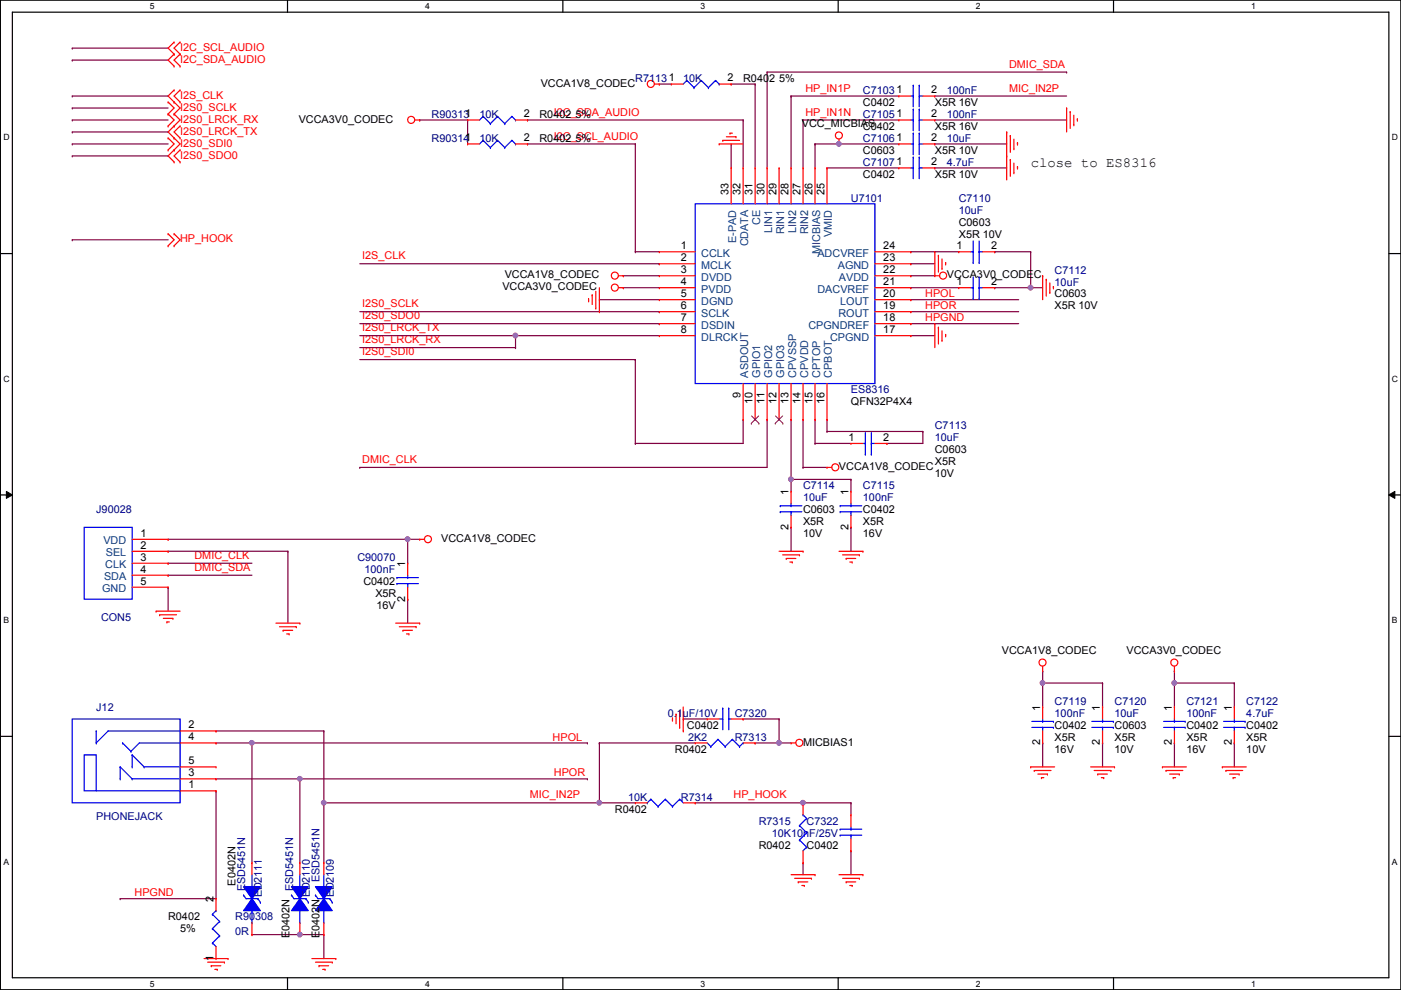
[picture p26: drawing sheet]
<svg xmlns="http://www.w3.org/2000/svg" width="297mm" height="210mm" viewBox="0 0 297 210" stroke-linecap="round" stroke-linejoin="round" font-family="sans-serif">
<defs><g id="words">
<text font-size="3" x="218.5" y="35.4">close to ES8316</text>
<g font-size="2.3" fill="#f00">
<text x="38.2" y="10.8">I2C_SCL_AUDIO</text>
<text x="38.2" y="13.3">I2C_SDA_AUDIO</text>
<text x="213.9" y="14.4">DMIC_SDA</text>
<text x="38.2" y="20.9">I2S_CLK</text>
<text x="38.2" y="23.5">I2S0_SCLK</text>
<text x="170.8" y="19.4">HP_IN1P</text>
<text x="213.9" y="19.4">MIC_IN2P</text>
<text x="38.2" y="28.5">I2S0_LRCK_TX</text>
<text x="38.2" y="26">I2S0_LRCK_RX</text>
<text x="117.4" y="29.6">I2C_SCL_AUDIO</text>
<text x="117.4" y="24.5">I2C_SDA_AUDIO</text>
<text x="170.8" y="24.5">HP_IN1N</text>
<text x="38.2" y="33.6">I2S0_SDO0</text>
<text x="38.2" y="31.1">I2S0_SDI0</text>
<text x="38.2" y="51.4">HP_HOOK</text>
<text x="76.8" y="55">I2S_CLK</text>
<text x="76.8" y="65.2">I2S0_SCLK</text>
<text x="196.2" y="63">HPOL</text>
<text x="196.2" y="65.6">HPOR</text>
<text x="76.8" y="70.2">I2S0_LRCK_TX</text>
<text x="76.8" y="67.7">I2S0_SDO0</text>
<text x="196.2" y="68.1">HPGND</text>
<text x="76.8" y="75.3">I2S0_SDI0</text>
<text x="76.8" y="72.8">I2S0_LRCK_RX</text>
<text x="76.8" y="98.2">DMIC_CLK</text>
<text x="41.2" y="118.5">DMIC_CLK</text>
<text x="41.2" y="121">DMIC_SDA</text>
<text x="117.2" y="157">HPOL</text>
<text x="117.4" y="164.6">HPOR</text>
<text x="112.3" y="169.3">MIC_IN2P</text>
<text x="155.5" y="169.3">HP_HOOK</text>
<text x="28.5" y="190">HPGND</text>
</g>
<g font-size="2.3" fill="#000080">
<text x="134.7" y="17.4">R71131</text>
<text x="144.9" y="17.4">10K</text>
<text x="183" y="19.9">C71031</text>
<text x="200.7" y="19.9">100nF</text>
<text x="91.5" y="25">R903131</text>
<text x="101.7" y="25">10K</text>
<text x="183" y="25">C71051</text>
<text x="200.7" y="25">100nF</text>
<text x="91.5" y="30.1">R903141</text>
<text x="101.7" y="30.1">10K</text>
<text x="183" y="35.1">C71071</text>
<text x="183" y="30.1">C71061</text>
<text x="200.7" y="35.1">4.7uF</text>
<text x="200.7" y="30.1">10uF</text>
<text x="180.4" y="42.8">U7101</text>
<text x="203.3" y="42.8">C7110</text>
<text x="203.3" y="45.3">10uF</text>
<text x="223.6" y="58">C7112</text>
<text x="223.6" y="60.5">10uF</text>
<text x="180.4" y="83.4">ES8316</text>
<text x="198.2" y="91">C7113</text>
<text x="198.2" y="93.6">10uF</text>
<text x="170.3" y="103.7">C7114</text>
<text x="170.3" y="106.3">10uF</text>
<text x="183" y="103.7">C7115</text>
<text x="183" y="106.3">100nF</text>
<text x="20.4" y="108.8">J90028</text>
<text x="75.8" y="119">C90070</text>
<text x="77.3" y="121.5">100nF</text>
<text x="21.4" y="131.7">CON5</text>
<text x="223.6" y="149.4">C7119</text>
<text x="236.3" y="149.4">C7120</text>
<text x="251.5" y="149.4">C7121</text>
<text x="264.2" y="149.4">C7122</text>
<text x="20.4" y="150.7">J12</text>
<text x="141.6" y="152">0.1uF/10V</text>
<text x="155.8" y="152">C7320</text>
<text x="223.6" y="152">100nF</text>
<text x="236.3" y="152">10uF</text>
<text x="251.5" y="152">100nF</text>
<text x="264.2" y="152">4.7uF</text>
<text x="145.9" y="157.1">2K2</text>
<text x="155.8" y="157.1">R7313</text>
<text x="20.4" y="173.8">PHONEJACK</text>
<text x="133.2" y="169.8">10K</text>
<text x="144.4" y="169.8">R7314</text>
<text x="160.9" y="174.8">R7315</text>
<text x="163.7" y="177.4">10K10nF/25V</text>
<text x="171" y="174.8">C7322</text>
<text x="52" y="189" transform="rotate(-90 52 189)">ESD5451N</text>
<text x="55.5" y="190.3" transform="rotate(-90 55.5 190.3)">ED2111</text>
<text x="62.1" y="189" transform="rotate(-90 62.1 189)">ESD5451N</text>
<text x="65.7" y="190.3" transform="rotate(-90 65.7 190.3)">ED2110</text>
<text x="67.7" y="187" transform="rotate(-90 67.7 187)">ESD5451N</text>
<text x="70.8" y="190.3" transform="rotate(-90 70.8 190.3)">ED2109</text>
<text x="49.9" y="195.2">R90308</text>
<text x="49.9" y="198.2">0R</text>
</g>
<g font-size="2.3">
<text x="154.3" y="17.3">2</text>
<text x="157.6" y="17.4">R0402 5%</text>
<text x="114.6" y="18.4">VCCA1V8_CODEC</text>
<text x="183" y="22.4">C0402</text>
<text x="197.4" y="19.8">2</text>
<text x="198.2" y="22.4">X5R 16V</text>
<text x="63.3" y="26">VCCA3V0_CODEC</text>
<text x="111.1" y="24.9">2</text>
<text x="111.1" y="30">2</text>
<text x="114.4" y="25">R0402 5%</text>
<text x="170" y="27">VCC_MICBIAS</text>
<text x="183" y="27.5">C0402</text>
<text x="197.4" y="24.9">2</text>
<text x="197.4" y="30">2</text>
<text x="198.2" y="27.5">X5R 16V</text>
<text x="114.4" y="30.1">R0402 5%</text>
<text x="183" y="32.6">C0603</text>
<text x="197.4" y="35.1">2</text>
<text x="198.2" y="32.6">X5R 10V</text>
<text x="154.5" y="41.4" transform="rotate(-90 154.5 41.4)">33</text>
<text x="157" y="41.4" transform="rotate(-90 157 41.4)">32</text>
<text x="159.6" y="41.4" transform="rotate(-90 159.6 41.4)">31</text>
<text x="162.1" y="41.4" transform="rotate(-90 162.1 41.4)">30</text>
<text x="164.6" y="41.4" transform="rotate(-90 164.6 41.4)">29</text>
<text x="167.2" y="41.4" transform="rotate(-90 167.2 41.4)">28</text>
<text x="169.7" y="41.4" transform="rotate(-90 169.7 41.4)">27</text>
<text x="172.3" y="41.4" transform="rotate(-90 172.3 41.4)">26</text>
<text x="174.8" y="41.4" transform="rotate(-90 174.8 41.4)">25</text>
<text x="183" y="37.7">C0402</text>
<text x="198.2" y="37.7">X5R 10V</text>
<text x="203.3" y="47.8">C0603</text>
<text x="144.4" y="52.8">1</text>
<text x="187.3" y="52.8">24</text>
<text x="202.8" y="52.8">1</text>
<text x="203.3" y="50.4">X5R 10V</text>
<text x="210.1" y="52.8">2</text>
<text x="107" y="59">VCCA1V8_CODEC</text>
<text x="144.4" y="55.4">2</text>
<text x="144.4" y="57.9">3</text>
<text x="187.3" y="57.9">22</text>
<text x="187.3" y="55.4">23</text>
<text x="200.7" y="59">VCCA3V0_CODEC</text>
<text x="106.5" y="61.6">VCCA3V0_CODEC</text>
<text x="144.4" y="60.5">4</text>
<text x="144.4" y="63">5</text>
<text x="144.4" y="65.5">6</text>
<text x="187.3" y="65.5">19</text>
<text x="187.3" y="63">20</text>
<text x="187.3" y="60.5">21</text>
<text x="202.8" y="60.5">1</text>
<text x="210.1" y="60.5">2</text>
<text x="223.6" y="63.1">C0603</text>
<text x="223.6" y="65.6">X5R 10V</text>
<text x="144.4" y="68.1">7</text>
<text x="144.4" y="70.6">8</text>
<text x="187.3" y="70.6">17</text>
<text x="187.3" y="68.1">18</text>
<text x="157" y="84.4" transform="rotate(-90 157 84.4)">9</text>
<text x="159.6" y="85.6" transform="rotate(-90 159.6 85.6)">10</text>
<text x="162.1" y="85.6" transform="rotate(-90 162.1 85.6)">11</text>
<text x="164.6" y="85.6" transform="rotate(-90 164.6 85.6)">12</text>
<text x="167.2" y="85.6" transform="rotate(-90 167.2 85.6)">13</text>
<text x="169.7" y="85.6" transform="rotate(-90 169.7 85.6)">14</text>
<text x="172.3" y="85.6" transform="rotate(-90 172.3 85.6)">15</text>
<text x="174.8" y="85.6" transform="rotate(-90 174.8 85.6)">16</text>
<text x="180.4" y="85.9">QFN32P4X4</text>
<text x="179.9" y="93.5">1</text>
<text x="187.3" y="93.5">2</text>
<text x="177.9" y="99.7">VCCA1V8_CODEC</text>
<text x="198.2" y="96.1">C0603</text>
<text x="198.2" y="98.6">X5R</text>
<text x="198.2" y="101.2">10V</text>
<text x="167.2" y="104.9" transform="rotate(-90 167.2 104.9)">1</text>
<text x="179.9" y="104.9" transform="rotate(-90 179.9 104.9)">1</text>
<text x="29.8" y="113.8">1</text>
<text x="167.2" y="112.3" transform="rotate(-90 167.2 112.3)">2</text>
<text x="170.3" y="108.8">C0603</text>
<text x="170.3" y="111.3">X5R</text>
<text x="170.3" y="113.9">10V</text>
<text x="179.9" y="112.3" transform="rotate(-90 179.9 112.3)">2</text>
<text x="183" y="108.8">C0402</text>
<text x="183" y="111.3">X5R</text>
<text x="183" y="113.9">16V</text>
<text x="29.8" y="116.3">2</text>
<text x="29.8" y="118.9">3</text>
<text x="93.6" y="114.9">VCCA1V8_CODEC</text>
<text x="29.8" y="121.4">4</text>
<text x="29.8" y="124">5</text>
<text x="77" y="124">C0402</text>
<text x="85.9" y="120.2" transform="rotate(-90 85.9 120.2)">1</text>
<text x="79.6" y="126.6">X5R</text>
<text x="79.8" y="129.1">16V</text>
<text x="85.9" y="127.6" transform="rotate(-90 85.9 127.6)">2</text>
<text x="212.4" y="138.8">VCCA1V8_CODEC</text>
<text x="238.8" y="138.8">VCCA3V0_CODEC</text>
<text x="40" y="154.4">2</text>
<text x="145.6" y="154.5">C0402</text>
<text x="220.5" y="150.7" transform="rotate(-90 220.5 150.7)">1</text>
<text x="223.6" y="154.5">C0402</text>
<text x="233.2" y="150.7" transform="rotate(-90 233.2 150.7)">1</text>
<text x="236.3" y="154.5">C0603</text>
<text x="248.5" y="150.7" transform="rotate(-90 248.5 150.7)">1</text>
<text x="251.5" y="154.5">C0402</text>
<text x="261.2" y="150.7" transform="rotate(-90 261.2 150.7)">1</text>
<text x="264.2" y="154.5">C0402</text>
<text x="40" y="157">4</text>
<text x="143.1" y="159.6">R0402</text>
<text x="170.3" y="158.1">MICBIAS1</text>
<text x="220.5" y="158" transform="rotate(-90 220.5 158)">2</text>
<text x="223.6" y="157.1">X5R</text>
<text x="223.6" y="159.6">16V</text>
<text x="233.2" y="158" transform="rotate(-90 233.2 158)">2</text>
<text x="236.3" y="157.1">X5R</text>
<text x="236.3" y="159.6">10V</text>
<text x="248.5" y="158" transform="rotate(-90 248.5 158)">2</text>
<text x="251.5" y="157.1">X5R</text>
<text x="251.5" y="159.6">16V</text>
<text x="261.2" y="158" transform="rotate(-90 261.2 158)">2</text>
<text x="264.2" y="157.1">X5R</text>
<text x="264.2" y="159.6">10V</text>
<text x="40" y="162.1">5</text>
<text x="40" y="164.6">3</text>
<text x="40" y="167.1">1</text>
<text x="130.4" y="172.3">R0402</text>
<text x="160.9" y="179.9">R0402</text>
<text x="171" y="179.9">C0402</text>
<text x="45.3" y="191.3" transform="rotate(-90 45.3 191.3)">2</text>
<text x="50" y="187.7" transform="rotate(-90 50 187.7)">E0402N</text>
<text x="35.6" y="195.2">R0402</text>
<text x="38.2" y="197.7">5%</text>
<text x="45.3" y="203.8" transform="rotate(-90 45.3 203.8)">1</text>
<text x="61.4" y="198.9" transform="rotate(-90 61.4 198.9)">E0402N</text>
<text x="67.7" y="198.9" transform="rotate(-90 67.7 198.9)">E0402N</text>
</g>
<g font-size="2.3" fill="#004080">
<text x="161.2" y="47.7" transform="rotate(-90 161.2 47.7)">CE</text>
<text x="156.1" y="51.5" transform="rotate(-90 156.1 51.5)">E-PAD</text>
<text x="158.6" y="52.2" transform="rotate(-90 158.6 52.2)">CDATA</text>
<text x="163.7" y="49.3" transform="rotate(-90 163.7 49.3)">LIN1</text>
<text x="166.2" y="49.7" transform="rotate(-90 166.2 49.7)">RIN1</text>
<text x="168.8" y="49.3" transform="rotate(-90 168.8 49.3)">LIN2</text>
<text x="171.3" y="49.7" transform="rotate(-90 171.3 49.7)">RIN2</text>
<text x="173.9" y="53.9" transform="rotate(-90 173.9 53.9)">MICBIAS</text>
<text x="176.4" y="50.2" transform="rotate(-90 176.4 50.2)">VMID</text>
<text x="148.7" y="54.4">CCLK</text>
<text x="148.7" y="57">MCLK</text>
<text x="148.7" y="59.5">DVDD</text>
<text x="173.3" y="54.4">ADCVREF</text>
<text x="177.6" y="57">AGND</text>
<text x="177.9" y="59.5">AVDD</text>
<text x="148.7" y="62.1">PVDD</text>
<text x="148.7" y="64.6">DGND</text>
<text x="173.3" y="62.1">DACVREF</text>
<text x="178.1" y="64.6">LOUT</text>
<text x="148.7" y="67.1">SCLK</text>
<text x="148.7" y="69.7">DSDIN</text>
<text x="171.4" y="69.7">CPGNDREF</text>
<text x="177.8" y="67.1">ROUT</text>
<text x="148.7" y="72.2">DLRCK</text>
<text x="176" y="72.2">CPGND</text>
<text x="158.6" y="80.1" transform="rotate(-90 158.6 80.1)">ASDOUT</text>
<text x="161.2" y="80.1" transform="rotate(-90 161.2 80.1)">GPIO1</text>
<text x="163.7" y="80.1" transform="rotate(-90 163.7 80.1)">GPIO2</text>
<text x="166.2" y="80.1" transform="rotate(-90 166.2 80.1)">GPIO3</text>
<text x="168.8" y="80.1" transform="rotate(-90 168.8 80.1)">CPVSSP</text>
<text x="171.3" y="80.1" transform="rotate(-90 171.3 80.1)">CPVDD</text>
<text x="173.9" y="80.1" transform="rotate(-90 173.9 80.1)">CPTOP</text>
<text x="176.4" y="80.1" transform="rotate(-90 176.4 80.1)">CPBOT</text>
<text x="21.9" y="115.4">VDD</text>
<text x="22.4" y="117.9">SEL</text>
<text x="21.7" y="125.6">GND</text>
<text x="22.1" y="123">SDA</text>
<text x="22.3" y="120.5">CLK</text>
</g>
<g font-size="1.8">
<text x="31.8" y="1.9">5</text>
<text x="90.1" y="1.9">4</text>
<text x="148.5" y="1.9">3</text>
<text x="206.9" y="1.9">2</text>
<text x="265.3" y="1.9">1</text>
<text x=".7" y="29.8">D</text>
<text x="295.1" y="29.8">D</text>
<text x=".7" y="80.9">C</text>
<text x="295.1" y="80.9">C</text>
<text x=".7" y="132.1">B</text>
<text x="295.1" y="132.1">B</text>
<text x=".7" y="183.3">A</text>
<text x="295.1" y="183.3">A</text>
<text x="31.8" y="209.2">5</text>
<text x="90.1" y="209.2">4</text>
<text x="148.5" y="209.2">3</text>
<text x="206.9" y="209.2">2</text>
<text x="265.3" y="209.2">1</text>
</g>
</g></defs>
<path d="M.1 0h296.9v209.8h-296.9zM2.6 2.6h291.9v204.7h-291.9z" fill="none" stroke="#000" stroke-width=".25"/>
<g fill="#fff">
<path d="M31.8 .3h1v2h-1z"/>
<path d="M31.8 207.6h1v1.9h-1z"/>
</g>
<path d="M61 0v2.6M61 207.3v2.5" fill="none" stroke="#000" stroke-width=".25"/>
<g fill="#fff">
<path d="M90.1 .3h1v2h-1z"/>
<path d="M90.1 207.6h1v1.9h-1z"/>
</g>
<path d="M119.3 0v2.6M119.3 207.3v2.5" fill="none" stroke="#000" stroke-width=".25"/>
<g fill="#fff">
<path d="M148.5 .3h1v2h-1z"/>
<path d="M148.5 207.6h1v1.9h-1z"/>
</g>
<path d="M177.7 0v2.6M177.7 207.3v2.5" fill="none" stroke="#000" stroke-width=".25"/>
<g fill="#fff">
<path d="M206.9 .3h1v2h-1z"/>
<path d="M206.9 207.6h1v1.9h-1z"/>
</g>
<path d="M236.1 0v2.6M236.1 207.3v2.5" fill="none" stroke="#000" stroke-width=".25"/>
<g fill="#fff">
<path d="M265.3 .3h.9v2h-.9z"/>
<path d="M265.3 207.6h.9v1.9h-.9z"/>
<path d="M.7 28.2h1.3v1.9h-1.3z"/>
<path d="M295.1 28.2h1.3v1.9h-1.3z"/>
<path d="M.7 79.3h1.3v2h-1.3z"/>
<path d="M295.1 79.3h1.3v2h-1.3z"/>
</g>
<path d="M.1 53.8h2.5M294.5 53.8h2.5" fill="none" stroke="#000" stroke-width=".25"/>
<g fill="#fff">
<path d="M.7 130.5h1.2v2h-1.2z"/>
<path d="M295.1 130.5h1.2v2h-1.2z"/>
</g>
<path d="M.1 104.9h2.5M294.5 104.9h2.5" fill="none" stroke="#000" stroke-width=".25"/>
<path d="M1.4 104.2l1.2 .7-1.2 .8zM294.5 104.9l1.2-.7v1.5z" fill="#000"/>
<path d="M1.4 104.2l1.2 .7-1.2 .8zM294.5 104.9l1.2-.7v1.5z" fill="none" stroke="#000" stroke-width=".21"/>
<g fill="#fff">
<path d="M.7 181.7h1.2v2h-1.2z"/>
<path d="M295.1 181.7h1.2v2h-1.2z"/>
</g>
<path d="M.1 156.1h2.5M294.5 156.1h2.5" fill="none" stroke="#000" stroke-width=".25"/>
<path d="M221.1 144.8h.1M221.1 144.8h12.7M233.8 144.8h.1M233.8 157.5h.1M233.8 144.8v5.1M233.8 157.5v5.1" fill="none" stroke="#800040" stroke-width=".25"/>
<circle cx="221" cy="144.8" r=".49" fill="#f0f"/>
<circle cx="221" cy="144.8" r=".49" fill="none" stroke="#f0f" stroke-width=".25"/>
<g fill="none" stroke="#800040" stroke-width=".25">
<path d="M15.3 12.7h.1M15.3 10.2h.1M15.3 12.7h20.3M15.3 10.2h20.3M15.3 30.5h.1M15.3 28h.1M15.3 25.4h.1M15.3 22.9h.1M15.3 20.4h.1M15.3 33.1h.1M15.3 30.5h20.3M15.3 28h20.3"/>
<path d="M15.3 25.4h20.3M15.3 22.9h20.3M15.3 20.4h20.3M15.3 33.1h20.3M249 144.8h.1M249 144.8v5.1M261.7 144.8h.1M261.7 144.8v5.1"/>
</g>
<circle cx="249" cy="144.8" r=".49" fill="#f0f"/>
<circle cx="249" cy="144.8" r=".49" fill="none" stroke="#f0f" stroke-width=".25"/>
<g fill="none" stroke="#800040" stroke-width=".25">
<path d="M15.3 50.8h.1M15.3 50.8h20.3M68.7 155h.1M68.7 155v15.2M221.1 144.8h.1M221.1 142.3h.1M221.1 157.5h.1M221.1 142.3v7.6M221.1 157.5v5.1M249 142.3h.1M249 144.8h.1M249 157.5h.1"/>
<path d="M249 142.3v2.5M249 157.5v5.1M249 144.8h12.7M261.7 157.5h.1M261.7 157.5v5.1M63.6 165.1h60.9M124.5 165.1h.1"/>
</g>
<circle cx="63.6" cy="165.1" r=".49" fill="#f0f"/>
<circle cx="63.6" cy="165.1" r=".49" fill="none" stroke="#f0f" stroke-width=".25"/>
<path d="M53.4 157.5h71.1M124.5 157.5h.1" fill="none" stroke="#800040" stroke-width=".25"/>
<circle cx="53.4" cy="157.5" r=".49" fill="#f0f"/>
<circle cx="53.4" cy="157.5" r=".49" fill="none" stroke="#f0f" stroke-width=".25"/>
<path d="M68.7 170.2h58.4M127.1 170.2h.1" fill="none" stroke="#800040" stroke-width=".25"/>
<circle cx="68.6" cy="170.2" r=".49" fill="#f0f"/>
<circle cx="68.6" cy="170.2" r=".49" fill="none" stroke="#f0f" stroke-width=".25"/>
<path d="M45.8 155h.1M45.8 155h22.9M53.4 198.2h.1M53.4 198.2h15.3M63.6 198.2h.1M68.7 198.2h.1M68.7 198.2v5" fill="none" stroke="#800040" stroke-width=".25"/>
<circle cx="63.6" cy="198.1" r=".49" fill="#f0f"/>
<circle cx="63.6" cy="198.1" r=".49" fill="none" stroke="#f0f" stroke-width=".25"/>
<g fill="none" stroke="#800040" stroke-width=".25">
<path d="M45.8 157.5h.1M45.8 157.5h7.6M53.4 157.5h.1M53.4 157.5v25.4M157.6 152.4h.1M157.6 152.4h7.6M160.1 157.5h.1M160.1 157.5h7.6M165.2 157.5h.1M165.2 152.4h.1M165.2 152.4v5.1M45.8 165.1h.1"/>
<path d="M45.8 167.7h.1M45.8 165.1h17.8M45.8 167.7v22.8h-20.3M63.6 165.1h.1M63.6 165.1v17.8M68.7 170.2h.1M68.7 170.2v12.7M25.5 190.5h.1"/>
</g>
<circle cx="165.2" cy="157.5" r=".49" fill="#f0f"/>
<circle cx="165.2" cy="157.5" r=".49" fill="none" stroke="#f0f" stroke-width=".25"/>
<g fill="none" stroke="#800040" stroke-width=".25">
<path d="M127.1 157.5h.1M127.1 157.5h20.3M144.9 152.4h.1M144.9 152.4h5M147.4 170.2h.1M147.4 170.2h33M170.3 170.2h.1M180.4 170.2h.1M180.4 170.2v2.6M170.3 182.9h.1M170.3 182.9v2.6M180.4 180.4h.1"/>
<path d="M180.4 180.4v5.1"/>
</g>
<circle cx="170.2" cy="170.2" r=".49" fill="#f0f"/>
<circle cx="170.2" cy="170.2" r=".49" fill="none" stroke="#f0f" stroke-width=".25"/>
<path d="M127.1 157.5h.1M127.1 157.5v12.7" fill="none" stroke="#800040" stroke-width=".25"/>
<circle cx="127.1" cy="170.2" r=".49" fill="#f0f"/>
<circle cx="127.1" cy="170.2" r=".49" fill="none" stroke="#f0f" stroke-width=".25"/>
<g fill="none" stroke="#800040" stroke-width=".25">
<path d="M160.1 17.8h.1M160.1 17.8v17.8M134.7 30.5h.1M134.7 30.5v22.9M155 30.5h.1M155 30.5v5.1M157.6 25.4h.1M157.6 25.4v10.2M134.7 53.4h.1M134.7 53.4h5.1M193.1 61h.1M193.1 61h10.2"/>
<path d="M167.7 88.9h.1M167.7 88.9v12.7M127.1 170.2h.1M127.1 170.2h7.6"/>
</g>
<circle cx="167.7" cy="101.6" r=".49" fill="#f0f"/>
<circle cx="167.7" cy="101.6" r=".49" fill="none" stroke="#f0f" stroke-width=".25"/>
<g fill="none" stroke="#800040" stroke-width=".25">
<path d="M162.6 15.3h.1M162.6 15.3v20.3M167.7 20.4h.1M167.7 20.4v15.2M167.7 20.4h22.9M170.3 25.4h.1M170.3 25.4v10.2M170.3 25.4h20.3M172.8 30.5h.1M172.8 30.5v5.1M172.8 30.5h17.8M175.3 35.6h.1"/>
<path d="M175.3 35.6h15.3M177.9 30.5h.1M198.2 20.4h.1M198.2 25.4h.1M198.2 35.6h.1M198.2 30.5h.1M198.2 20.4h27.9M198.2 25.4h27.9M198.2 30.5h15.2M198.2 35.6h15.2M134.7 76.2h.1M134.7 76.2v17.8"/>
<path d="M76.3 99.1h.1M134.7 94h.1M157.6 88.9h.1M157.6 88.9v5.1h-22.9M162.6 88.9h.1M162.6 88.9v10.2h-86.3M170.3 88.9h.1M170.3 99.1h.1M170.3 99.1h5M170.3 88.9v10.2M172.8 94h.1M172.8 88.9h.1"/>
<path d="M172.8 94h7.6M172.8 88.9v5.1M175.3 91.5h.1M175.3 88.9h.1M175.3 91.5h20.4M175.3 88.9v2.6M188 94h.1M195.7 91.5h.1M195.7 91.5v2.5h-7.7M167.7 111.8h.1M167.7 101.6h.1M167.7 101.6v2.6"/>
<path d="M167.7 111.8v5.1M167.7 101.6h12.7M180.4 101.6h.1M180.4 111.8h.1M180.4 101.6v2.6M180.4 111.8v5.1"/>
</g>
<circle cx="177.9" cy="30.5" r=".49" fill="#f0f"/>
<circle cx="177.9" cy="30.5" r=".49" fill="none" stroke="#f0f" stroke-width=".25"/>
<g fill="none" stroke="#800040" stroke-width=".25">
<path d="M132.2 58.5h.1M132.2 58.5h7.6M193.1 58.5h.1M193.1 55.9h.1M193.1 58.5h5.1M193.1 55.9h5.1M210.9 53.4h.1M210.9 53.4h7.6M218.5 53.4h.1M218.5 53.4v7.6M127.1 63.5h.1M127.1 63.5h12.7"/>
<path d="M193.1 63.5h.1M193.1 66.1h.1M193.1 68.6h.1M193.1 71.2h.1M193.1 63.5h22.9M193.1 66.1h22.9M193.1 68.6h22.9M193.1 71.2h5.1"/>
</g>
<circle cx="218.5" cy="61" r=".49" fill="#f0f"/>
<circle cx="218.5" cy="61" r=".49" fill="none" stroke="#f0f" stroke-width=".25"/>
<g fill="none" stroke="#800040" stroke-width=".25">
<path d="M111.8 30.5h.1M111.8 25.4h.1M111.8 30.5h22.9M111.8 25.4h45.8M76.3 76.2h58.4M76.3 73.7h33M76.3 71.2h63.5M109.3 71.2h.1M109.3 73.7h.1M109.3 71.2v2.5M134.7 76.2h.1M210.9 61h.1"/>
<path d="M210.9 61h10.2M218.5 61h.1"/>
</g>
<circle cx="109.3" cy="71.1" r=".49" fill="#f0f"/>
<circle cx="109.3" cy="71.1" r=".49" fill="none" stroke="#f0f" stroke-width=".25"/>
<g fill="none" stroke="#800040" stroke-width=".25">
<path d="M139.8 17.8h.1M139.8 17.8h2.5M155 17.8h.1M155 17.8h5.1M162.6 15.3h63.5M226.1 15.3h.1M76.3 55.9h63.5M139.8 55.9h.1M193.1 53.4h.1M193.1 53.4h10.2M76.3 68.6h63.5M76.3 66.1h63.5"/>
<path d="M132.2 61h.1M132.2 61h7.6M139.8 68.6h.1M139.8 66.1h.1M35.6 114.3h.1M35.6 114.3h53.4M86.4 114.3h.1M86.4 114.3v5.1M86.4 127h.1M86.4 127v5.1"/>
</g>
<circle cx="86.4" cy="114.3" r=".49" fill="#f0f"/>
<circle cx="86.4" cy="114.3" r=".49" fill="none" stroke="#f0f" stroke-width=".25"/>
<g fill="none" stroke="#800040" stroke-width=".25">
<path d="M89 25.4h.1M89 25.4h10.1M99.1 25.4h.1M99.1 25.4v5.1M35.6 119.4h.1M35.6 116.9h.1M35.6 119.4h17.8M35.6 116.9h25.4M61 116.9h.1M61 116.9v15.2M35.6 124.5h.1M35.6 122h.1"/>
<path d="M35.6 124.5v5.1M35.6 122h17.8"/>
</g>
<g fill="none" stroke="#f00" stroke-width=".25">
<path d="M36.9 19.1h.1M36.9 8.9h.1M36.9 11.5h.1M36.9 14h.1M36.9 19.1l-1.3 1.3 2.6 2.5-1.3 1.3M36.9 8.9l-1.3 1.3 1.3 1.3M36.9 11.5l-1.3 1.2 1.3 1.3M38.2 19.1h.1M38.2 11.5h.1M38.2 8.9h.1M38.2 14h.1M38.2 19.1l-1.3 1.3 1.3 1.2"/>
<path d="M38.2 8.9l-1.3 1.3 1.3 1.3M38.2 11.5l-1.3 1.2 1.3 1.3M138.8 17.8h1M139.8 17.8h.1M35.6 24.2h.1M35.6 21.6h.1M35.6 26.7h.1M35.6 31.8h.1M35.6 29.3h.1M35.6 21.6l1.3 1.3-1.3 1.3M35.6 24.2l1.3 1.2-1.3 1.3M35.6 29.3l1.3 1.2-1.3 1.3"/>
<path d="M36.9 21.6h.1M36.9 31.8h.1M36.9 34.3h.1M36.9 26.7h.1M36.9 29.3h.1M36.9 24.2h.1M36.9 24.2l1.3 1.2-2.6 2.6 2.6 2.5-2.6 2.6 1.3 1.2M38.2 21.6h.1M38.2 34.3h.1M38.2 31.8h.1M38.2 29.3h.1M38.2 26.7h.1"/>
<path d="M38.2 31.8l-1.3 1.3 1.3 1.2M38.2 26.7l-1.3 1.3 1.3 1.3M88 25.4h1M89 25.4h.1M152.5 30.5h.1M152.5 30.5h5.1M153.2 29.8h.1M153.2 29.8h3.6M154 29h2M154.8 28.2h.1M154.8 28.2h.5M155 35.6h.1"/>
<path d="M155 35.6v7.6M156 29h.1M157.6 35.6h.1M157.6 35.6v7.6M160.1 35.6h.1M160.1 35.6v7.6M162.6 35.6h.1M162.6 35.6v7.6M165.2 35.6h.1M165.2 35.6v7.6M167.7 35.6h.1M167.7 35.6v7.6"/>
<path d="M170.3 35.6h.1M170.3 35.6v7.6M172.8 35.6h.1M172.8 35.6v7.6M175.3 35.6h.1M175.3 35.6v7.6M177.9 30.5h.1M177.9 29.5v1M213.4 28h.1M213.4 33.1h.1M213.4 28v10.1M214.2 28.7h.1"/>
<path d="M214.2 33.8h.1M214.2 28.7v3.6M214.2 33.8v3.6M215 31.5h.1M215 36.6h.1M215 29.5v2M215 34.6v2M215.7 30.3h.1M215.7 35.3h.1M215.7 30.3v.5M215.7 35.3v.6M226.1 22.9h.1"/>
<path d="M226.1 22.9v5.1M226.9 23.7h.1M226.9 23.7v3.5M227.7 26.5h.1M227.7 24.4v2.1M228.4 25.2h.1M228.4 25.2v.5M35.6 52.1h.1M35.6 49.6h.1M35.6 49.6l1.3 1.2-1.3 1.3M36.9 52.1h.1M36.9 49.6h.1"/>
<path d="M36.9 49.6l1.3 1.2-1.3 1.3M131.1 58.5h1.1M132.2 58.5h.1M139.8 53.4h.1M139.8 55.9h.1M139.8 58.5h.1M139.8 58.5h7.6M139.8 53.4h7.6M139.8 55.9h7.6M185.5 58.5h7.6M185.5 53.4h7.6M185.5 55.9h7.6"/>
<path d="M193.1 58.5h.1M193.1 55.9h.1M193.1 53.4h.1M198.2 58.5h.1M198.2 53.4h.1M198.2 58.5h1M198.2 53.4v5.1M199 54.1h.1M199 54.1v3.6M199.7 56.9h.1M199.7 54.9v2M200.5 55.7h.1"/>
<path d="M200.5 55.7v.5M221.1 58.5h.1M221.1 58.5v5M221.8 59.2h.1M221.8 59.2v3.6M222.6 60v2M124.8 63.8h.1M124.8 63.3v.5M125.6 62.5h.1M125.6 62.5v2.1M126.3 65.3h.1M126.3 61.8v3.5"/>
<path d="M127.1 66.1h.1M127.1 61v5.1M131.1 61h1.1M132.2 61h.1M139.8 61h.1M139.8 63.5h.1M139.8 66.1h.1M139.8 68.6h.1M139.8 71.2h.1M139.8 61h7.6M139.8 63.5h7.6M139.8 66.1h7.6"/>
<path d="M139.8 68.6h7.6M139.8 71.2h7.6M185.5 61h7.6M185.5 63.5h7.6M185.5 66.1h7.6M185.5 68.6h7.6M185.5 71.2h7.6M193.1 71.2h.1M193.1 68.6h.1M193.1 66.1h.1M193.1 63.5h.1M193.1 61h.1"/>
<path d="M198.2 68.6h.1M198.2 68.6v5.1M199 69.4h.1M199 69.4v3.5M199.7 72.2h.1M199.7 70.1v2.1M200.5 70.9h.1M200.5 70.9v.5M222.6 62h.1M223.3 60.7h.1M223.3 60.7v.6M157.6 88.9h.1"/>
<path d="M157.6 81.3v7.6M160.1 88.9h.1M160.1 81.3v7.6M162.6 88.9h.1M162.6 81.3v7.6M165.2 88.9h.1M165.2 81.3v7.6M167.7 88.9h.1M167.7 81.3v7.6M170.3 88.9h.1M170.3 81.3v7.6M172.8 88.9h.1"/>
<path d="M172.8 81.3v7.6M175.3 99.1h.1M175.3 88.9h.1M175.3 99.1h1.1M175.3 81.3v7.6M89 114.3h.1M89 114.3h1M165.2 116.9h5.1M165.9 117.6h3.6M166.7 118.4h.1M166.7 118.4h2M167.5 119.2h.5"/>
<path d="M168 119.2h.1M169.5 117.6h.1M170.3 116.9h.1M177.9 116.9h5.1M178.6 117.6h3.6M179.4 118.4h.1M179.4 118.4h2M180.2 119.2h.5M180.7 119.2h.1M182.2 117.6h.1M183 116.9h.1M33.1 129.6h.1"/>
<path d="M33.1 129.6h5.1M33.9 130.3h.1M33.9 130.3h3.5M34.6 131.1h2.1M35.4 131.9h.1M35.4 131.9h.5M36.7 131.1h.1M58.5 132.1h5.1M59.3 132.9h3.5M60 133.6h.1M60 133.6h2.1M60.8 134.4h.5"/>
<path d="M61.3 134.4h.1M62.8 132.9h.1M63.6 132.1h.1M83.9 132.1h5.1M84.7 132.9h3.5M85.4 133.6h.1M85.4 133.6h2.1M86.2 134.4h.5M86.7 134.4h.1M88.2 132.9h.1M89 132.1h.1M142.6 152.7h.1"/>
<path d="M142.6 152.2v.5M143.3 151.4h.1M143.3 151.4v2.1M144.1 154.2h.1M144.1 150.7v3.5M144.9 155h.1M144.9 149.9v5.1M167.7 157.5h.1M167.7 157.5h1M221.1 142.3h.1M221.1 141.3v1M249 142.3h.1"/>
<path d="M249 141.3v1M170.3 170.2h.1M170.3 170.2v2.6M180.4 172.8h.1M180.4 172.8v2.5M180.4 177.8v2.6M218.5 162.6h.1M218.5 162.6h5.1M219.3 163.4h.1M219.3 163.4h3.5M220 164.1h2.1M220.8 164.9h.1"/>
<path d="M220.8 164.9h.5M222.1 164.1h.1M231.2 162.6h5.1M232 163.4h3.5M232.7 164.1h.1M232.7 164.1h2.1M233.5 164.9h.5M234 164.9h.1M235.5 163.4h.1M236.3 162.6h.1M246.5 162.6h.1M246.5 162.6h5"/>
<path d="M247.2 163.4h.1M247.2 163.4h3.6M248 164.1h2M248.7 164.9h.1M248.7 164.9h.6M250 164.1h.1M259.2 162.6h.1M259.2 162.6h5M259.9 163.4h.1M259.9 163.4h3.6M260.7 164.1h2M261.4 164.9h.1"/>
<path d="M261.4 164.9h.6M262.7 164.1h.1M45.8 190.5h.1M45.8 190.5v2.6M167.7 185.5h5.1M168.5 186.2h3.5M169.2 187h.1M169.2 187h2.1M170 187.7h.5M170.3 182.9h.1M170.3 180.4v2.5M170.5 187.7h.1"/>
<path d="M172 186.2h.1M172.8 185.5h.1M177.9 185.5h5.1M178.6 186.2h3.6M179.4 187h.1M179.4 187h2M180.2 187.7h.5M180.4 180.4h.1M180.7 187.7h.1M182.2 186.2h.1M183 185.5h.1M43.3 203.2h5"/>
<path d="M44 204h3.6M44.8 204.8h.1M44.8 204.8h2M45.5 205.5h.6M45.8 203.2h.1M45.8 200.7v2.5M46.1 205.5h.1M47.6 204h.1M48.3 203.2h.1M66.1 203.2h5.1M66.9 204h3.5M67.6 204.8h.1"/>
<path d="M67.6 204.8h2.1M68.4 205.5h.5M68.9 205.5h.1M70.4 204h.1M71.2 203.2h.1"/>
<circle cx="138" cy="17.8" r=".75"/>
<circle cx="87.2" cy="25.4" r=".75"/>
<circle cx="177.9" cy="28.7" r=".75"/>
<circle cx="130.4" cy="58.4" r=".75"/>
<circle cx="200" cy="58.4" r=".75"/>
<circle cx="130.4" cy="61" r=".75"/>
<circle cx="177.1" cy="99.1" r=".75"/>
<circle cx="90.7" cy="114.3" r=".75"/>
<circle cx="169.5" cy="157.5" r=".75"/>
<circle cx="221" cy="140.5" r=".75"/>
<circle cx="249" cy="140.5" r=".75"/>
</g>
<g fill="none" stroke="#00f" stroke-width=".25">
<path d="M147.4 43.2h38.1v38.1h-38.1zM169.5 178.1h.1M169.5 175h.1M169.5 178.1l1.5 1.5M169.5 175l1.5 1.6M170.3 172.8h.1M170.3 172.8l.7 .7M171 179.6h.1M171 176.6h.1M171 173.5h.1M171 179.6l-.7 .8M171 176.6l-1.5 1.5"/>
<path d="M171 173.5l-1.5 1.5M178.1 177.1h.1M178.1 175.8h.1M178.1 177.1h4.6M178.1 175.8h4.6M180.4 175.8h.1M180.4 177.1h.1M180.4 175.3v.5M180.4 177.1v.7M45 199.9h.1M45 196.9h.1M45 193.8h.1"/>
<path d="M45 199.9l.8 .8M45 196.9l1.6 1.5M45 193.8l1.6 1.6M45.8 193.1h.1M45.8 193.1l-.8 .7M46.6 198.4h.1M46.6 195.4h.1M46.6 198.4l-1.6 1.5M46.6 195.4l-1.6 1.5M62.3 190.5h2.6M63.6 188h.1M63.6 195.6h.1"/>
<path d="M63.6 185.5v2.5M63.6 193.1v2.5M64.9 190.5h.1"/>
</g>
<path d="M159.3 89.7h.1M159.3 88.2l1.6 1.5M160.9 88.2l-1.6 1.5M160.9 89.7h.1M164.4 89.7h.1M164.4 88.2l1.6 1.5M165.9 88.2l-1.5 1.5M166 89.7h.1" fill="none" stroke="#804000" stroke-width=".21"/>
<path d="M61.8 188h3.6l-1.8 2.5z" fill-rule="evenodd" fill="#00f"/>
<path d="M61.8 188h3.6l-1.8 2.5zM61.8 189.8h.1M61.8 189.8l.5 .7M64.9 190.5l.5 .8M65.4 191.3h.1" fill="none" stroke="#00f" stroke-width=".25"/>
<path d="M63.6 190.5l1.8 2.6h-3.6z" fill-rule="evenodd" fill="#00f"/>
<g fill="none" stroke="#00f" stroke-width=".25">
<path d="M145.6 17.1h.1M145.6 17.1l-.7 .7M145.6 17.1l1.5 1.5M147.1 18.6h.1M148.7 17.1h.1M148.7 17.1l-1.6 1.5M148.7 17.1l1.5 1.5M150.2 18.6h.1M151.7 17.1h.1M151.7 17.1l-1.5 1.5M151.7 17.1l.8 .7M152.5 17.8h.1"/>
<path d="M193.6 18.1h.1M193.6 18.1v4.5M194.9 18.1h.1M194.9 18.1v4.5M102.4 24.7h.1M102.4 29.8h.1M102.4 24.7l-.7 .7M102.4 24.7l1.6 1.5M102.4 29.8l-.7 .7M102.4 29.8l1.6 1.5M104 26.2h.1M104 31.3h.1"/>
<path d="M105.5 24.7h.1M105.5 29.8h.1M105.5 24.7l-1.5 1.5M105.5 24.7l1.5 1.5M105.5 29.8l-1.5 1.5M105.5 29.8l1.5 1.5M107 26.2h.1M107 31.3h.1M108.5 24.7h.1M108.5 29.8h.1M108.5 24.7l-1.5 1.5M108.5 24.7l.8 .7"/>
<path d="M108.5 29.8l-1.5 1.5M108.5 29.8l.8 .7M109.3 25.4h.1M109.3 30.5h.1M193.1 25.4h.5M193.1 20.4h.5M193.1 35.6h.5M193.6 25.4h.1M193.6 23.2h.1M193.6 20.4h.1M193.6 35.6h.1M193.6 33.3h.1"/>
<path d="M193.6 23.2v4.5M193.6 33.3v4.6M194.9 23.2h.1M194.9 25.4h.1M194.9 20.4h.1M194.9 33.3h.1M194.9 35.6h.1M194.9 25.4h.8M194.9 23.2v4.5M194.9 33.3v4.6M194.9 20.4h.8M194.9 35.6h.8"/>
<path d="M205.8 53.4h.5M206.3 53.4h.1M206.3 55.7h.1M206.3 51.1v4.6M206.3 58.7v4.6M207.6 55.7h.1M207.6 53.4h.1M207.6 51.1v4.6M207.6 58.7v4.6M207.6 53.4h.8M205.8 61h.5M206.3 61h.1"/>
<path d="M206.3 63.3h.1M207.6 63.3h.1M207.6 61h.1M207.6 61h.8M183 94h.5M183.5 94h.1M183.5 96.3h.1M183.5 91.7v4.6M184.7 96.3h.1M184.7 94h.1M184.7 94h.8M184.7 91.7v4.6"/>
<path d="M17.9 111.8h10.1v15.2h-10.1zM165.4 108.5h.1M165.4 107.2h.1M165.4 108.5h4.6M165.4 107.2h4.6M167.7 107.2h.1M167.7 108.5h.1M167.7 106.7v.5M167.7 108.5v.8M178.1 108.5h.1M178.1 107.2h.1M178.1 108.5h4.6"/>
<path d="M178.1 107.2h4.6M180.4 107.2h.1M180.4 108.5h.1M180.4 106.7v.5M180.4 108.5v.8M84.2 123.7h.1M84.2 122.5h.1M84.2 123.7h4.5M84.2 122.5h4.5M86.4 122.5h.1M86.4 123.7h.1M86.4 122v.5"/>
<path d="M86.4 123.7v.8M15.3 152.4h22.9v17.8h-22.9zM20.4 157.5h.1M20.4 155h.1M20.4 155v2.5M26 157.5h.1M26 157.5l1.8 1.8M27.8 159.3h.1M38.2 155h.1M38.2 157.5h.1M38.2 155h-15.3l-2.5 2.5M38.2 157.5h-8.7l-1.7 1.8"/>
<path d="M149.9 157.5l.8 .8M150.7 158.3h.1M152.2 156.8h.1M152.2 156.8l-1.5 1.5M152.2 156.8l1.6 1.5M152.5 152.4h.7M153.2 150.2h.1M153.2 152.4h.1M153.2 150.2v4.5M153.8 158.3h.1M154.5 152.4h.1M154.5 150.2h.1"/>
<path d="M154.5 152.4h.5M154.5 150.2v4.5M155.3 156.8h.1M155.3 156.8l-1.5 1.5M155.3 156.8l1.5 1.5M156.8 158.3h.1M157.6 157.5h.1M157.6 157.5l-.8 .8M218.8 154.2h4.5M218.8 153h4.5M221.1 153h.1M221.1 154.2h.1"/>
<path d="M221.1 152.4v.6M221.1 154.2v.8M223.3 154.2h.1M223.3 153h.1M231.5 154.2h4.5M231.5 153h4.5M233.8 153h.1M233.8 154.2h.1M233.8 152.4v.6M233.8 154.2v.8M236 154.2h.1M236 153h.1"/>
<path d="M246.7 154.2h4.6M246.7 153h4.6M249 153h.1M249 154.2h.1M249 152.4v.6M249 154.2v.8M251.3 154.2h.1M251.3 153h.1M259.4 154.2h4.6M259.4 153h4.6M261.7 153h.1M261.7 154.2h.1"/>
<path d="M261.7 152.4v.6M261.7 154.2v.8M264 154.2h.1M264 153h.1M17.9 160.1h2.5v7.6h-2.5zM20.4 167.7h17.8M25.5 162.6h.1M25.5 165.1h.1M25.5 162.6l2.5 2.5M25.5 162.6v2.5M28 165.1h.1M28 160.1h.1"/>
<path d="M28 162.6h.1M28 165.1h10.2M28 160.1l2.6 2.5M28 160.1v2.5M30.6 162.6h.1M30.6 162.6h7.6M38.2 167.7h.1M137.2 170.2h.1M138 169.5h.1M138 169.5l1.5 1.5M138 169.5l-.8 .7M139.5 171h.1"/>
<path d="M141.1 169.5h.1M141.1 169.5l1.5 1.5M141.1 169.5l-1.6 1.5M142.6 171h.1M144.1 169.5h.1M144.1 169.5l.8 .7M144.1 169.5l-1.5 1.5M52.2 190.5h2.5M53.4 188h.1M53.4 195.6h.1M53.4 185.5v2.5M53.4 193.1v2.5"/>
<path d="M54.7 190.5h.1M63.6 190.5l1.8 2.6h-3.6z"/>
</g>
<g fill="none" stroke="#f00" stroke-width=".25">
<path d="M142.3 17.8h.1M142.3 17.8h2.6M152.5 17.8h2.5M155 17.8h.1M99.1 25.4h.1M99.1 30.5h.1M99.1 25.4h2.6M99.1 30.5h2.6M109.3 25.4h2.5M109.3 30.5h2.5M111.8 25.4h.1M111.8 30.5h.1"/>
<path d="M190.6 25.4h.1M190.6 20.4h.1M190.6 35.6h.1M190.6 25.4h2.5M190.6 20.4h2.5M190.6 35.6h2.5M195.7 25.4h2.5M195.7 20.4h2.5M195.7 35.6h2.5M198.2 25.4h.1M198.2 20.4h.1M198.2 35.6h.1"/>
<path d="M203.3 53.4h.1M203.3 53.4h2.5M208.4 53.4h2.5M210.9 53.4h.1M203.3 61h.1M203.3 61h2.5M208.4 61h2.5M210.9 61h.1M180.4 94h.1M180.4 94h2.6M185.5 94h2.5M188 94h.1"/>
<path d="M28 114.3h7.6M28 116.9h7.6M28 119.4h7.6M35.6 114.3h.1M35.6 116.9h.1M35.6 119.4h.1M86.4 119.4h.1M86.4 119.4v2.6M167.7 104.2h.1M167.7 111.8h.1M167.7 104.2v2.5M167.7 109.3v2.5"/>
<path d="M180.4 104.2h.1M180.4 111.8h.1M180.4 104.2v2.5M180.4 109.3v2.5M28 122h7.6M28 124.5h7.6M35.6 122h.1M35.6 124.5h.1M86.4 127h.1M86.4 124.5v2.5M38.2 157.5h7.6M38.2 155h7.6"/>
<path d="M45.8 157.5h.1M45.8 155h.1M147.4 157.5h.1M147.4 157.5h2.5M149.9 152.4h.1M149.9 152.4h2.6M155 152.4h2.6M157.6 152.4h.1M157.6 157.5h2.5M160.1 157.5h.1M221.1 149.9h.1M221.1 157.5h.1"/>
<path d="M221.1 149.9v2.5M221.1 155v2.5M233.8 149.9h.1M233.8 157.5h.1M233.8 149.9v2.5M233.8 155v2.5M249 149.9h.1M249 157.5h.1M249 149.9v2.5M249 155v2.5M261.7 149.9h.1M261.7 157.5h.1"/>
<path d="M261.7 149.9v2.5M261.7 155v2.5M38.2 162.6h7.6M38.2 165.1h7.6M38.2 167.7h7.6M45.8 162.6h.1M45.8 165.1h.1M45.8 167.7h.1M134.7 170.2h.1M134.7 170.2h2.5M144.9 170.2h2.5M147.4 170.2h.1"/>
<path d="M63.6 182.9h.1M63.6 198.2h.1M63.6 182.9v2.6M63.6 195.6v2.6"/>
</g>
<path d="M51.6 188h3.6l-1.8 2.5z" fill-rule="evenodd" fill="#00f"/>
<path d="M51.6 188h3.6l-1.8 2.5zM51.6 189.8h.1M51.6 189.8l.6 .7M54.7 190.5l.5 .8M55.2 191.3h.1" fill="none" stroke="#00f" stroke-width=".25"/>
<path d="M53.4 190.5l1.8 2.6h-3.6z" fill-rule="evenodd" fill="#00f"/>
<g fill="none" stroke="#00f" stroke-width=".25">
<path d="M193.1 30.5h.5M193.6 30.5h.1M193.6 28.2h.1M193.6 28.2v4.6M194.9 28.2h.1M194.9 30.5h.1M194.9 30.5h.8M194.9 28.2v4.6M53.4 190.5l1.8 2.6h-3.6zM67.4 190.5h2.5M68.7 188h.1M68.7 195.6h.1"/>
<path d="M68.7 185.5v2.5M68.7 193.1v2.5M69.9 190.5h.1"/>
</g>
<path d="M190.6 30.5h.1M190.6 30.5h2.5M195.7 30.5h2.5M198.2 30.5h.1M53.4 182.9h.1M53.4 198.2h.1M53.4 182.9v2.6M53.4 195.6v2.6" fill="none" stroke="#f00" stroke-width=".25"/>
<path d="M66.9 188h3.5l-1.7 2.5z" fill-rule="evenodd" fill="#00f"/>
<path d="M66.9 188h3.5l-1.7 2.5zM66.9 189.8h.1M66.9 189.8l.5 .7M69.9 190.5l.5 .8M70.4 191.3h.1" fill="none" stroke="#00f" stroke-width=".25"/>
<path d="M68.7 190.5l1.7 2.6h-3.5z" fill-rule="evenodd" fill="#00f"/>
<path d="M68.7 190.5l1.7 2.6h-3.5z" fill="none" stroke="#00f" stroke-width=".25"/>
<path d="M68.7 182.9h.1M68.7 198.2h.1M68.7 182.9v2.6M68.7 195.6v2.6" fill="none" stroke="#f00" stroke-width=".25"/>
<circle cx="221" cy="144.8" r=".49" fill="#f0f"/>
<circle cx="221" cy="144.8" r=".49" fill="none" stroke="#f0f" stroke-width=".25"/>
<circle cx="249" cy="144.8" r=".49" fill="#f0f"/>
<circle cx="249" cy="144.8" r=".49" fill="none" stroke="#f0f" stroke-width=".25"/>
<circle cx="63.6" cy="165.1" r=".49" fill="#f0f"/>
<circle cx="63.6" cy="165.1" r=".49" fill="none" stroke="#f0f" stroke-width=".25"/>
<circle cx="53.4" cy="157.5" r=".49" fill="#f0f"/>
<circle cx="53.4" cy="157.5" r=".49" fill="none" stroke="#f0f" stroke-width=".25"/>
<circle cx="68.6" cy="170.2" r=".49" fill="#f0f"/>
<circle cx="68.6" cy="170.2" r=".49" fill="none" stroke="#f0f" stroke-width=".25"/>
<circle cx="63.6" cy="198.1" r=".49" fill="#f0f"/>
<circle cx="63.6" cy="198.1" r=".49" fill="none" stroke="#f0f" stroke-width=".25"/>
<circle cx="165.2" cy="157.5" r=".49" fill="#f0f"/>
<circle cx="165.2" cy="157.5" r=".49" fill="none" stroke="#f0f" stroke-width=".25"/>
<circle cx="170.2" cy="170.2" r=".49" fill="#f0f"/>
<circle cx="170.2" cy="170.2" r=".49" fill="none" stroke="#f0f" stroke-width=".25"/>
<circle cx="127.1" cy="170.2" r=".49" fill="#f0f"/>
<circle cx="127.1" cy="170.2" r=".49" fill="none" stroke="#f0f" stroke-width=".25"/>
<circle cx="167.7" cy="101.6" r=".49" fill="#f0f"/>
<circle cx="167.7" cy="101.6" r=".49" fill="none" stroke="#f0f" stroke-width=".25"/>
<circle cx="177.9" cy="30.5" r=".49" fill="#f0f"/>
<circle cx="177.9" cy="30.5" r=".49" fill="none" stroke="#f0f" stroke-width=".25"/>
<circle cx="218.5" cy="61" r=".49" fill="#f0f"/>
<circle cx="218.5" cy="61" r=".49" fill="none" stroke="#f0f" stroke-width=".25"/>
<circle cx="109.3" cy="71.1" r=".49" fill="#f0f"/>
<circle cx="109.3" cy="71.1" r=".49" fill="none" stroke="#f0f" stroke-width=".25"/>
<circle cx="86.4" cy="114.3" r=".49" fill="#f0f"/>
<circle cx="86.4" cy="114.3" r=".49" fill="none" stroke="#f0f" stroke-width=".25"/>
<use href="#words"/>
</svg>
